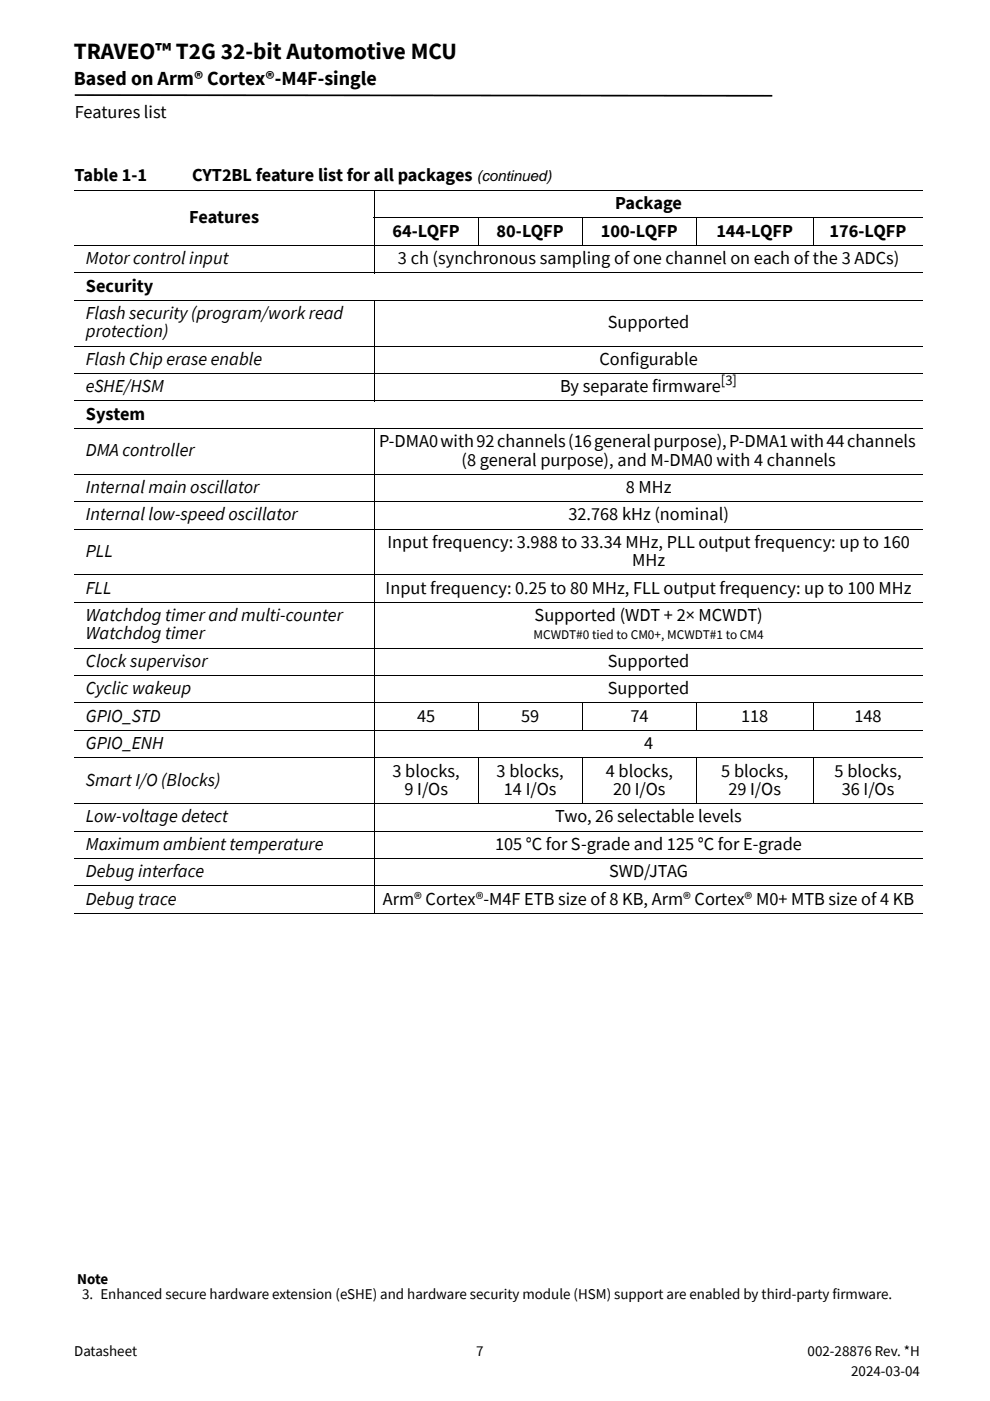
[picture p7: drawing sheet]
<svg xmlns="http://www.w3.org/2000/svg" width="210mm" height="297mm" viewBox="0 0 210 297" stroke-linecap="round" stroke-linejoin="round" font-family="sans-serif">
<defs><g id="words">
<text font-size="4.9" x="15.7" y="12.4">TRAVEO™ T2G 32-bit Automotive MCU</text>
<text font-size="4.2" x="15.7" y="18">Based on Arm® Cortex®-M4F-single</text>
<g font-size="3.9">
<text x="15.9" y="25">Features list</text>
<text x="15.8" y="38.4">Table 1-1</text>
<text x="40.7" y="38.4">CYT2BL feature list for all packages</text>
<text x="40.1" y="47.3">Features</text>
<text x="130.4" y="44.4">Package</text>
<text x="83.2" y="50.2">64-LQFP</text>
<text x="105.3" y="50.2">80-LQFP</text>
<text x="127.4" y="50.2">100-LQFP</text>
<text x="151.9" y="50.2">144-LQFP</text>
<text x="175.9" y="50.2">176-LQFP</text>
<text x="18.2" y="56">Motor control input</text>
<text x="84.4" y="56">3 ch (synchronous sampling of one channel on each of the 3 ADCs)</text>
<text x="18.2" y="61.8">Security</text>
<text x="18.2" y="67.6">Flash security (program/work read</text>
<text x="18.2" y="71.5">protection)</text>
<text x="128.9" y="69.6">Supported</text>
<text x="18.2" y="77.3">Flash Chip erase enable</text>
<text x="127.1" y="77.3">Configurable</text>
<text x="18.2" y="83.2">eSHE/HSM</text>
<text x="118.8" y="83.2">By separate firmware</text>
<text x="18.2" y="89">System</text>
<text x="80.4" y="94.8">P-DMA0 with 92 channels (16 general purpose), P-DMA1 with 44 channels</text>
<text x="18.2" y="96.8">DMA controller</text>
<text x="97.9" y="98.7">(8 general purpose), and M-DMA0 with 4 channels</text>
<text x="18.2" y="104.5">Internal main oscillator</text>
<text x="132.7" y="104.5">8 MHz</text>
<text x="18.2" y="110.3">Internal low-speed oscillator</text>
<text x="120.5" y="110.3">32.768 kHz (nominal)</text>
<text x="18.2" y="118.1">PLL</text>
<text x="82.1" y="116.2">Input frequency: 3.988 to 33.34 MHz, PLL output frequency: up to 160</text>
<text x="18.2" y="125.9">FLL</text>
<text x="81.7" y="125.9">Input frequency: 0.25 to 80 MHz, FLL output frequency: up to 100 MHz</text>
<text x="134" y="120">MHz</text>
<text x="18.2" y="131.7">Watchdog timer and multi-counter</text>
<text x="113.3" y="131.7">Supported (WDT + 2× MCWDT)</text>
<text x="18.2" y="135.6">Watchdog timer</text>
<text x="18.2" y="141.4">Clock supervisor</text>
<text x="128.9" y="141.4">Supported</text>
<text x="18.2" y="147.2">Cyclic wakeup</text>
<text x="128.9" y="147.2">Supported</text>
<text x="18.2" y="153">GPIO_STD</text>
<text x="88.4" y="153">45</text>
<text x="110.5" y="153">59</text>
<text x="133.6" y="153">74</text>
<text x="157.1" y="153">118</text>
<text x="181.2" y="153">148</text>
<text x="18.2" y="158.9">GPIO_ENH</text>
<text x="136.5" y="158.9">4</text>
<text x="18.2" y="166.6">Smart I/O (Blocks)</text>
<text x="83.2" y="164.7">3 blocks,</text>
<text x="105.3" y="164.7">3 blocks,</text>
<text x="128.5" y="164.7">4 blocks,</text>
<text x="152.9" y="164.7">5 blocks,</text>
<text x="177" y="164.7">5 blocks,</text>
<text x="85.7" y="168.5">9 I/Os</text>
<text x="106.8" y="168.5">14 I/Os</text>
<text x="130" y="168.5">20 I/Os</text>
<text x="154.5" y="168.5">29 I/Os</text>
<text x="178.5" y="168.5">36 I/Os</text>
<text x="18.2" y="174.4">Low-voltage detect</text>
<text x="117.7" y="174.4">Two, 26 selectable levels</text>
<text x="18.2" y="180.2">Maximum ambient temperature</text>
<text x="105" y="180.2">105 °C for S-grade and 125 °C for E-grade</text>
<text x="18.2" y="186">Debug interface</text>
<text x="18.2" y="191.8">Debug trace</text>
<text x="81.2" y="191.8">Arm® Cortex®-M4F ETB size of 8 KB, Arm® Cortex® M0+ MTB size of 4 KB</text>
<text x="129.2" y="186">SWD/JTAG</text>
</g>
<g font-size="3.2">
<text x="101.1" y="38.4">(continued)</text>
<text x="16.4" y="272.3">Note</text>
<text x="17.4" y="275.5">3. Enhanced secure hardware extension (eSHE) and hardware security module (HSM) support are enabled by third-party firmware.</text>
<text x="15.7" y="287.5">Datasheet</text>
<text x="100.9" y="287.5">7</text>
<text x="171.2" y="287.5">002-28876 Rev. *H</text>
<text x="180.5" y="291.8">2024-03-04</text>
</g>
<text font-size="3.1" x="152.8" y="81.6">[3]</text>
<text font-size="2.8" x="113.1" y="135.6">MCWDT#0 tied to CM0+, MCWDT#1 to CM4</text>
</g></defs>
<path d="M15.9 20l147.8 .1v.4l-147.8-.2z" fill="#000"/>
<path d="M169.2 5.1h36.3v16h-36.3z" fill="#fff"/>
<g fill="none" stroke="#000" stroke-width=".21">
<path d="M15.8 40.4h179.9M15.8 52h179.9M15.8 57.8h179.9M79.2 46.2h116.5M79.3 40.3v17.6M101.4 46.1v6M123.5 46.1v6M147.7 46.1v6M172.4 46.1v6M15.8 63.6h179.9M15.8 73.4h179.9M15.8 79.2h179.9"/>
<path d="M79.3 63.6v21.5M15.8 85h179.9M15.8 90.8h179.9M79.3 90.7v103M15.8 100.5h179.9M15.8 106.3h179.9M15.8 112.2h179.9M15.8 121.9h179.9M15.8 127.7h179.9M15.8 137.4h179.9M15.8 143.2h179.9M15.8 149h179.9"/>
<path d="M15.8 154.9h179.9M101.4 148.9v6M123.5 148.9v6M147.7 148.9v6M172.4 148.9v6M15.8 160.7h179.9M15.8 170.4h179.9M15.8 176.2h179.9M101.4 160.6v9.9M123.5 160.6v9.9M147.7 160.6v9.9M172.4 160.6v9.9"/>
<path d="M15.8 182h179.9M15.8 187.8h179.9M15.8 193.7h179.9"/>
</g>
<use href="#words"/>
</svg>
